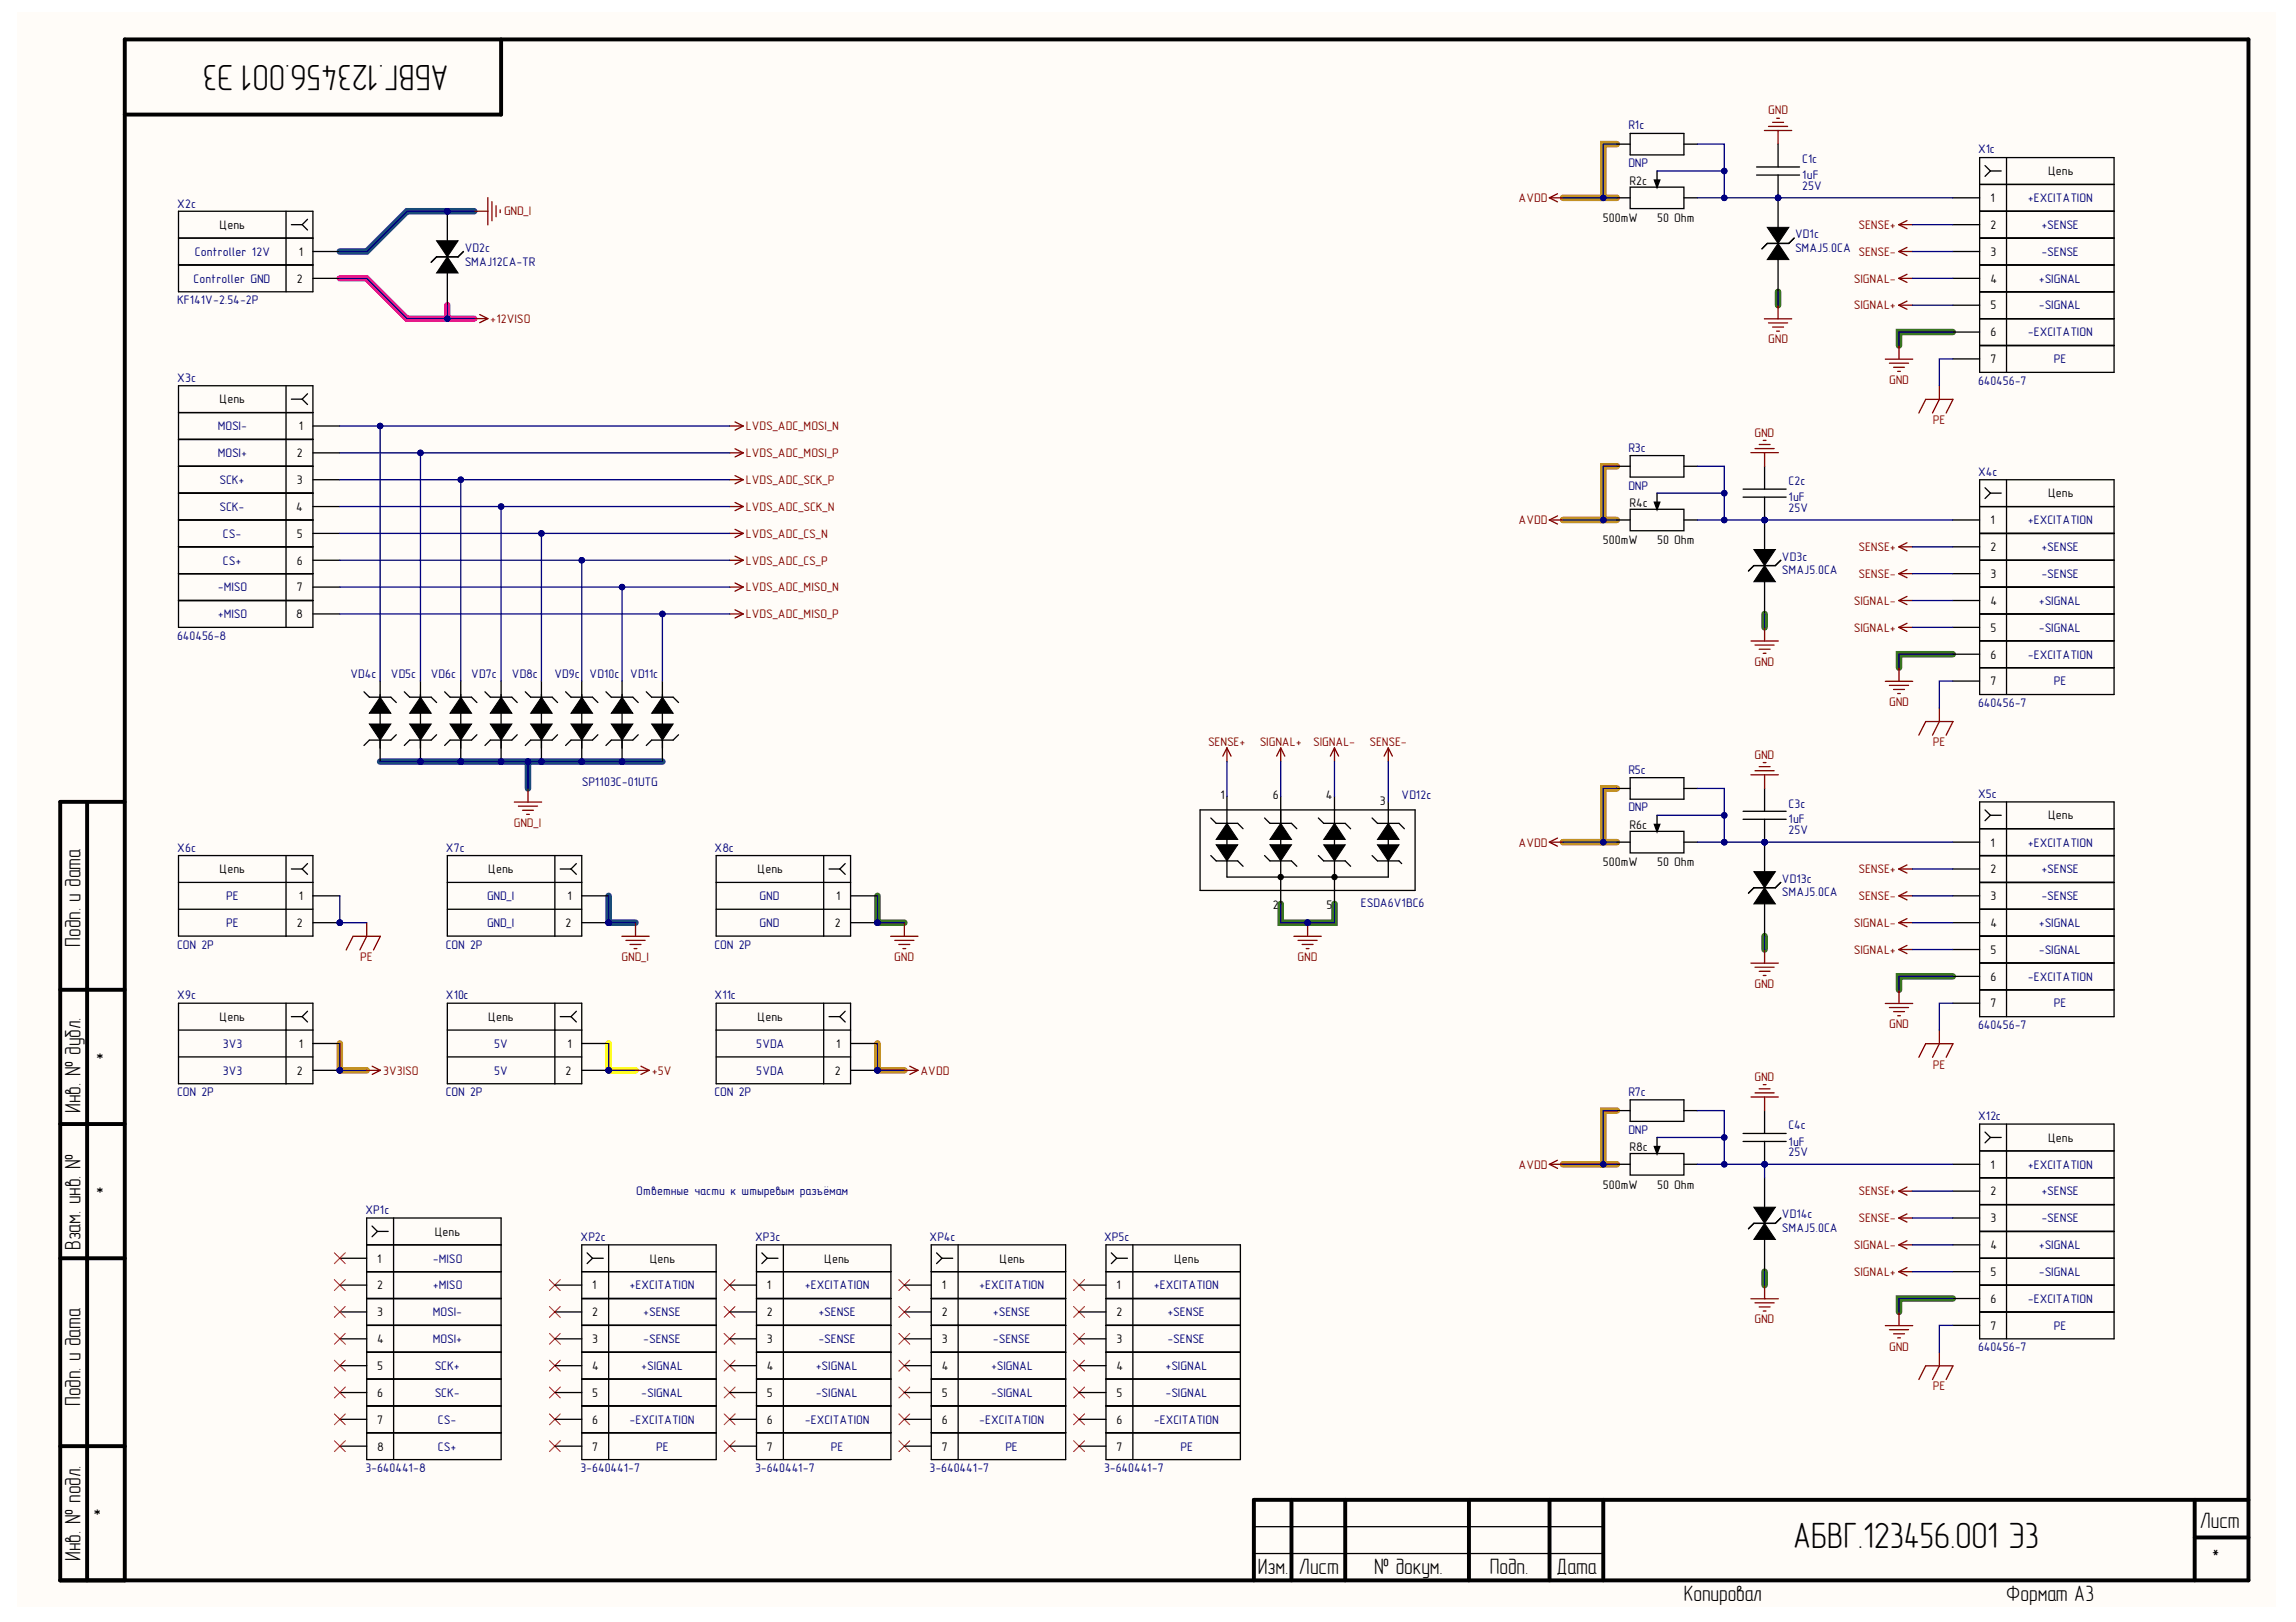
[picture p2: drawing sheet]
<svg xmlns="http://www.w3.org/2000/svg" width="297mm" height="210mm" viewBox="0 0 297 210" stroke-linecap="round" stroke-linejoin="round" font-family="sans-serif">
<defs><g id="words">
<g font-size="4.7">
<text x="58" y="8.5" transform="rotate(-180 58 8.5)">АБВГ.123456.001 Э3</text>
<text x="232" y="200.4">АБВГ.123456.001 Э3</text>
</g>
<g font-size="2.9">
<text x="10.4" y="122.5" transform="rotate(-90 10.4 122.5)">Подп. и дата</text>
<text x="14.5" y="137.3" transform="rotate(-90 14.5 137.3)">*</text>
<text x="10.4" y="144" transform="rotate(-90 10.4 144)">Инв. № дубл.</text>
<text x="14.5" y="154.6" transform="rotate(-90 14.5 154.6)">*</text>
<text x="10.4" y="161.8" transform="rotate(-90 10.4 161.8)">Взам. инв. №</text>
<text x="10.4" y="182" transform="rotate(-90 10.4 182)">Подп. и дата</text>
<text x="14.2" y="196.3" transform="rotate(-90 14.2 196.3)">*</text>
<text x="284.6" y="197.8">Лист</text>
<text x="10.4" y="202" transform="rotate(-90 10.4 202)">Инв. № подл.</text>
<text x="162.7" y="203.7">Изм.</text>
<text x="168" y="203.7">Лист</text>
<text x="177.8" y="203.7">№ докум.</text>
<text x="192.7" y="203.7">Подп.</text>
<text x="201.4" y="203.7">Дата</text>
<text x="286" y="202.6">*</text>
<text x="217.9" y="207.1">Копировал</text>
<text x="259.5" y="207.1">Формат А3</text>
</g>
<g font-size="1.6" fill="#000080">
<text x="210.7" y="16.7">R1c</text>
<text x="210.7" y="21.6">DNP</text>
<text x="233.2" y="23.1">1uF</text>
<text x="233.2" y="21.1">C1c</text>
<text x="255.9" y="19.9">X1c</text>
<text x="22.9" y="26.9">X2c</text>
<text x="233.2" y="24.6">25V</text>
<text x="262.3" y="26.2">+EXCITATION</text>
<text x="264.1" y="29.7">+SENSE</text>
<text x="25.2" y="33.1">Controller 12V</text>
<text x="60.1" y="32.6">VD2c</text>
<text x="60.1" y="34.4">SMAJ12CA-TR</text>
<text x="232.2" y="30.8">VD1c</text>
<text x="232.2" y="32.6">SMAJ5.0CA</text>
<text x="264.1" y="33.1">-SENSE</text>
<text x="22.9" y="39.4">KF141V-2.54-2P</text>
<text x="25" y="36.6">Controller GND</text>
<text x="263.8" y="40">-SIGNAL</text>
<text x="263.8" y="36.6">+SIGNAL</text>
<text x="262.3" y="43.5">-EXCITATION</text>
<text x="265.7" y="47">PE</text>
<text x="22.9" y="49.4">X3c</text>
<text x="255.9" y="49.8">640456-7</text>
<text x="28.2" y="55.7">MOSI-</text>
<text x="28.2" y="59.1">MOSI+</text>
<text x="210.7" y="58.5">R3c</text>
<text x="28.4" y="62.6">SCK+</text>
<text x="210.7" y="63.4">DNP</text>
<text x="231.4" y="64.9">1uF</text>
<text x="231.4" y="62.8">C2c</text>
<text x="255.9" y="61.6">X4c</text>
<text x="28.4" y="66.1">SCK-</text>
<text x="28.8" y="69.6">CS-</text>
<text x="231.4" y="66.2">25V</text>
<text x="262.3" y="67.8">+EXCITATION</text>
<text x="264.1" y="71.3">+SENSE</text>
<text x="28.2" y="76.5">-MISO</text>
<text x="28.8" y="73.1">CS+</text>
<text x="230.5" y="72.6">VD3c</text>
<text x="230.5" y="74.3">SMAJ5.0CA</text>
<text x="264.1" y="74.8">-SENSE</text>
<text x="22.9" y="82.8">640456-8</text>
<text x="28.2" y="80">+MISO</text>
<text x="263.8" y="81.8">-SIGNAL</text>
<text x="263.8" y="78.2">+SIGNAL</text>
<text x="45.3" y="87.8">VD4c</text>
<text x="50.6" y="87.8">VD5c</text>
<text x="55.7" y="87.8">VD6c</text>
<text x="61" y="87.8">VD7c</text>
<text x="66.2" y="87.8">VD8c</text>
<text x="71.7" y="87.8">VD9c</text>
<text x="76.3" y="87.8">VD10c</text>
<text x="81.5" y="87.8">VD11c</text>
<text x="262.3" y="85.2">-EXCITATION</text>
<text x="265.7" y="88.7">PE</text>
<text x="255.9" y="91.5">640456-7</text>
<text x="75.3" y="101.7">SP1103C-01UTG</text>
<text x="210.7" y="100.1">R5c</text>
<text x="181.3" y="103.4">VD12c</text>
<text x="210.7" y="105">DNP</text>
<text x="231.4" y="106.5">1uF</text>
<text x="231.4" y="108">25V</text>
<text x="231.4" y="104.5">C3c</text>
<text x="255.9" y="103.2">X5c</text>
<text x="22.9" y="110.2">X6c</text>
<text x="57.7" y="110.2">X7c</text>
<text x="92.4" y="110.2">X8c</text>
<text x="262.3" y="109.6">+EXCITATION</text>
<text x="264.1" y="113">+SENSE</text>
<text x="29.3" y="116.5">PE</text>
<text x="29.3" y="120">PE</text>
<text x="63" y="116.5">GND_I</text>
<text x="63" y="120">GND_I</text>
<text x="98.3" y="116.5">GND</text>
<text x="98.3" y="120">GND</text>
<text x="176.1" y="117.3">ESDA6V1BC6</text>
<text x="230.5" y="114.2">VD13c</text>
<text x="230.5" y="116">SMAJ5.0CA</text>
<text x="263.8" y="120">+SIGNAL</text>
<text x="264.1" y="116.5">-SENSE</text>
<text x="22.9" y="122.8">CON 2P</text>
<text x="57.7" y="122.8">CON 2P</text>
<text x="92.4" y="122.8">CON 2P</text>
<text x="263.8" y="123.4">-SIGNAL</text>
<text x="22.9" y="129.3">X9c</text>
<text x="57.7" y="129.3">X10c</text>
<text x="92.4" y="129.3">X11c</text>
<text x="262.3" y="126.9">-EXCITATION</text>
<text x="265.7" y="130.4">PE</text>
<text x="28.8" y="135.6">3V3</text>
<text x="63.9" y="135.6">5V</text>
<text x="97.8" y="135.6">5VDA</text>
<text x="255.9" y="133.1">640456-7</text>
<text x="22.9" y="141.8">CON 2P</text>
<text x="28.8" y="139.1">3V3</text>
<text x="57.7" y="141.8">CON 2P</text>
<text x="63.9" y="139.1">5V</text>
<text x="92.4" y="141.8">CON 2P</text>
<text x="97.8" y="139.1">5VDA</text>
<text x="210.7" y="141.8">R7c</text>
<text x="210.7" y="146.7">DNP</text>
<text x="231.4" y="148.3">1uF</text>
<text x="231.4" y="149.6">25V</text>
<text x="231.4" y="146.2">C4c</text>
<text x="255.9" y="145">X12c</text>
<text x="82.3" y="154.7">Ответные части к штыревым разъёмам</text>
<text x="262.3" y="151.2">+EXCITATION</text>
<text x="264.1" y="154.7">+SENSE</text>
<text x="47.3" y="157.1">XP1c</text>
<text x="75.1" y="160.6">XP2c</text>
<text x="97.7" y="160.6">XP3c</text>
<text x="120.3" y="160.6">XP4c</text>
<text x="142.8" y="160.6">XP5c</text>
<text x="230.5" y="157.6">VD14c</text>
<text x="230.5" y="159.4">SMAJ5.0CA</text>
<text x="263.8" y="161.6">+SIGNAL</text>
<text x="264.1" y="158.1">-SENSE</text>
<text x="56" y="163.4">-MISO</text>
<text x="56" y="166.8">+MISO</text>
<text x="81.4" y="166.8">+EXCITATION</text>
<text x="104.1" y="166.8">+EXCITATION</text>
<text x="126.7" y="166.8">+EXCITATION</text>
<text x="149.3" y="166.8">+EXCITATION</text>
<text x="263.8" y="165.2">-SIGNAL</text>
<text x="56" y="170.3">MOSI-</text>
<text x="56" y="173.8">MOSI+</text>
<text x="83.2" y="173.8">-SENSE</text>
<text x="83.2" y="170.3">+SENSE</text>
<text x="105.9" y="173.8">-SENSE</text>
<text x="105.9" y="170.3">+SENSE</text>
<text x="128.5" y="173.8">-SENSE</text>
<text x="128.5" y="170.3">+SENSE</text>
<text x="151" y="173.8">-SENSE</text>
<text x="151" y="170.3">+SENSE</text>
<text x="262.3" y="168.6">-EXCITATION</text>
<text x="265.7" y="172.1">PE</text>
<text x="56.2" y="177.3">SCK+</text>
<text x="83" y="177.3">+SIGNAL</text>
<text x="105.5" y="177.3">+SIGNAL</text>
<text x="128.2" y="177.3">+SIGNAL</text>
<text x="150.8" y="177.3">+SIGNAL</text>
<text x="255.9" y="174.9">640456-7</text>
<text x="56.2" y="180.8">SCK-</text>
<text x="56.7" y="184.3">CS-</text>
<text x="81.4" y="184.3">-EXCITATION</text>
<text x="83" y="180.8">-SIGNAL</text>
<text x="104.1" y="184.3">-EXCITATION</text>
<text x="105.5" y="180.8">-SIGNAL</text>
<text x="126.7" y="184.3">-EXCITATION</text>
<text x="128.2" y="180.8">-SIGNAL</text>
<text x="149.3" y="184.3">-EXCITATION</text>
<text x="150.8" y="180.8">-SIGNAL</text>
<text x="47.3" y="190.5">3-640441-8</text>
<text x="56.7" y="187.7">CS+</text>
<text x="75.1" y="190.5">3-640441-7</text>
<text x="84.9" y="187.7">PE</text>
<text x="97.7" y="190.5">3-640441-7</text>
<text x="107.5" y="187.7">PE</text>
<text x="120.3" y="190.5">3-640441-7</text>
<text x="130.1" y="187.7">PE</text>
<text x="142.8" y="190.5">3-640441-7</text>
<text x="152.7" y="187.7">PE</text>
</g>
<g font-size="1.6" fill="#800000">
<text x="228.8" y="14.8">GND</text>
<text x="65.2" y="27.9">GND_I</text>
<text x="196.5" y="26.2">AVDD</text>
<text x="240.4" y="29.7">SENSE+</text>
<text x="240.4" y="33.1">SENSE-</text>
<text x="63.4" y="41.8">+12VISO</text>
<text x="239.8" y="40">SIGNAL+</text>
<text x="239.8" y="36.6">SIGNAL-</text>
<text x="228.8" y="44.4">GND</text>
<text x="244.4" y="49.7">GND</text>
<text x="96.5" y="55.7">LVDS_ADC_MOSI_N</text>
<text x="96.5" y="59.1">LVDS_ADC_MOSI_P</text>
<text x="227" y="56.5">GND</text>
<text x="250.1" y="54.9">PE</text>
<text x="96.5" y="62.6">LVDS_ADC_SCK_P</text>
<text x="96.5" y="66.1">LVDS_ADC_SCK_N</text>
<text x="96.5" y="69.6">LVDS_ADC_CS_N</text>
<text x="196.5" y="67.8">AVDD</text>
<text x="240.4" y="71.3">SENSE+</text>
<text x="96.5" y="76.5">LVDS_ADC_MISO_N</text>
<text x="96.5" y="73.1">LVDS_ADC_CS_P</text>
<text x="240.4" y="74.8">SENSE-</text>
<text x="96.5" y="80">LVDS_ADC_MISO_P</text>
<text x="239.8" y="81.8">SIGNAL+</text>
<text x="239.8" y="78.2">SIGNAL-</text>
<text x="227" y="86.2">GND</text>
<text x="244.4" y="91.4">GND</text>
<text x="156.3" y="96.5">SENSE+</text>
<text x="163" y="96.5">SIGNAL+</text>
<text x="169.9" y="96.5">SIGNAL-</text>
<text x="177.2" y="96.5">SENSE-</text>
<text x="227" y="98.2">GND</text>
<text x="250.1" y="96.6">PE</text>
<text x="66.5" y="107">GND_I</text>
<text x="196.5" y="109.6">AVDD</text>
<text x="240.4" y="113">SENSE+</text>
<text x="239.8" y="120">SIGNAL-</text>
<text x="240.4" y="116.5">SENSE-</text>
<text x="46.6" y="124.4">PE</text>
<text x="80.4" y="124.4">GND_I</text>
<text x="115.7" y="124.4">GND</text>
<text x="167.9" y="124.4">GND</text>
<text x="239.8" y="123.4">SIGNAL+</text>
<text x="227" y="127.8">GND</text>
<text x="244.4" y="133.1">GND</text>
<text x="49.6" y="139.1">3V3ISO</text>
<text x="84.3" y="139.1">+5V</text>
<text x="119.1" y="139.1">AVDD</text>
<text x="227" y="139.9">GND</text>
<text x="250.1" y="138.3">PE</text>
<text x="196.5" y="151.2">AVDD</text>
<text x="240.4" y="154.7">SENSE+</text>
<text x="239.8" y="161.6">SIGNAL-</text>
<text x="240.4" y="158.1">SENSE-</text>
<text x="239.8" y="165.2">SIGNAL+</text>
<text x="227" y="171.2">GND</text>
<text x="244.4" y="174.8">GND</text>
<text x="250.1" y="179.9">PE</text>
</g>
<g font-size="1.6">
<text x="210.8" y="23.9">R2c</text>
<text x="265" y="22.6">Цепь</text>
<text x="28.4" y="29.7">Цепь</text>
<text x="207.4" y="28.7">500mW</text>
<text x="214.4" y="28.7">50 Ohm</text>
<text x="257.5" y="26.2">1</text>
<text x="257.5" y="29.7">2</text>
<text x="38.6" y="33.1">1</text>
<text x="257.5" y="33.1">3</text>
<text x="38.4" y="36.6">2</text>
<text x="257.5" y="36.6">4</text>
<text x="257.5" y="40">5</text>
<text x="257.5" y="43.5">6</text>
<text x="257.5" y="47">7</text>
<text x="28.4" y="52.2">Цепь</text>
<text x="38.4" y="59.1">2</text>
<text x="38.6" y="55.7">1</text>
<text x="38.4" y="62.6">3</text>
<text x="210.8" y="65.6">R4c</text>
<text x="265" y="64.4">Цепь</text>
<text x="38.3" y="66.1">4</text>
<text x="38.4" y="69.6">5</text>
<text x="207.4" y="70.5">500mW</text>
<text x="214.4" y="70.5">50 Ohm</text>
<text x="257.5" y="67.8">1</text>
<text x="257.5" y="71.3">2</text>
<text x="38.4" y="73.1">6</text>
<text x="38.4" y="76.5">7</text>
<text x="257.5" y="74.8">3</text>
<text x="38.3" y="80">8</text>
<text x="257.5" y="78.2">4</text>
<text x="257.5" y="81.8">5</text>
<text x="257.5" y="85.2">6</text>
<text x="257.5" y="88.7">7</text>
<text x="157.9" y="103.4">1</text>
<text x="164.7" y="103.4">6</text>
<text x="171.5" y="103.4">4</text>
<text x="178.5" y="104.2">3</text>
<text x="210.8" y="107.3">R6c</text>
<text x="265" y="106">Цепь</text>
<text x="28.4" y="113">Цепь</text>
<text x="63.2" y="113">Цепь</text>
<text x="98" y="113">Цепь</text>
<text x="207.4" y="112.1">500mW</text>
<text x="214.4" y="112.1">50 Ohm</text>
<text x="257.5" y="109.6">1</text>
<text x="257.5" y="113">2</text>
<text x="38.4" y="120">2</text>
<text x="38.6" y="116.5">1</text>
<text x="73.2" y="120">2</text>
<text x="73.4" y="116.5">1</text>
<text x="108" y="120">2</text>
<text x="108.2" y="116.5">1</text>
<text x="164.7" y="117.7">2</text>
<text x="171.6" y="117.7">5</text>
<text x="257.5" y="116.5">3</text>
<text x="257.5" y="120">4</text>
<text x="257.5" y="123.4">5</text>
<text x="257.5" y="126.9">6</text>
<text x="257.5" y="130.4">7</text>
<text x="28.4" y="132.1">Цепь</text>
<text x="38.6" y="135.6">1</text>
<text x="63.2" y="132.1">Цепь</text>
<text x="73.4" y="135.6">1</text>
<text x="98" y="132.1">Цепь</text>
<text x="108.2" y="135.6">1</text>
<text x="38.4" y="139.1">2</text>
<text x="73.2" y="139.1">2</text>
<text x="108" y="139.1">2</text>
<text x="210.8" y="148.9">R8c</text>
<text x="265" y="147.8">Цепь</text>
<text x="207.4" y="153.8">500mW</text>
<text x="214.4" y="153.8">50 Ohm</text>
<text x="257.5" y="151.2">1</text>
<text x="257.5" y="154.7">2</text>
<text x="56.2" y="159.9">Цепь</text>
<text x="257.5" y="158.1">3</text>
<text x="257.5" y="161.6">4</text>
<text x="48.8" y="163.4">1</text>
<text x="48.8" y="166.8">2</text>
<text x="76.6" y="166.8">1</text>
<text x="84.1" y="163.4">Цепь</text>
<text x="99.2" y="166.8">1</text>
<text x="106.6" y="163.4">Цепь</text>
<text x="121.9" y="166.8">1</text>
<text x="129.3" y="163.4">Цепь</text>
<text x="144.4" y="166.8">1</text>
<text x="151.9" y="163.4">Цепь</text>
<text x="257.5" y="165.2">5</text>
<text x="48.8" y="170.3">3</text>
<text x="48.8" y="173.8">4</text>
<text x="76.6" y="170.3">2</text>
<text x="76.6" y="173.8">3</text>
<text x="99.2" y="170.3">2</text>
<text x="99.2" y="173.8">3</text>
<text x="121.9" y="170.3">2</text>
<text x="121.9" y="173.8">3</text>
<text x="144.4" y="170.3">2</text>
<text x="144.4" y="173.8">3</text>
<text x="257.5" y="168.6">6</text>
<text x="257.5" y="172.1">7</text>
<text x="48.8" y="177.3">5</text>
<text x="76.6" y="177.3">4</text>
<text x="99.2" y="177.3">4</text>
<text x="121.9" y="177.3">4</text>
<text x="144.4" y="177.3">4</text>
<text x="48.8" y="180.8">6</text>
<text x="48.8" y="184.3">7</text>
<text x="76.6" y="180.8">5</text>
<text x="76.6" y="184.3">6</text>
<text x="99.2" y="180.8">5</text>
<text x="99.2" y="184.3">6</text>
<text x="121.9" y="180.8">5</text>
<text x="121.9" y="184.3">6</text>
<text x="144.4" y="180.8">5</text>
<text x="144.4" y="184.3">6</text>
<text x="48.8" y="187.7">8</text>
<text x="76.6" y="187.7">7</text>
<text x="99.2" y="187.7">7</text>
<text x="121.9" y="187.7">7</text>
<text x="144.4" y="187.7">7</text>
</g>
</g></defs>
<g fill="#fffcf8">
<path d="M2.2 1.6h292.2v206.4h-292.2z" fill-rule="evenodd"/>
<path d="M2.2 1.6h292.2v206.4h-292.2z" fill-rule="evenodd"/>
</g>
<path d="M230 37.8v1.7M252.6 43h-6.9v1.7M228.3 79.5v1.7M252.6 84.7h-6.9v1.7M113.5 115.9v3.5h3.5M165.7 117v2.4h3.5M172.7 117v2.4h-3.5M228.3 121.1v1.8M252.6 126.4h-6.9v1.7M228.3 164.6v1.7M252.6 168h-6.9v1.8" fill="none" stroke="#38761d" stroke-width=".84"/>
<path d="M209.2 18.7h-1.8v6.9h1.8M202.2 25.6h5.2M202.2 67.3h5.2M209.2 60.3h-1.8v7h1.8M202.2 109h5.2M209.2 102h-1.8v7h1.8M113.5 135v3.5h3.5M202.2 150.7h5.2M209.2 143.7h-1.8v7h1.8" fill="none" stroke="#bf9000" stroke-width=".84"/>
<path d="M61.4 27.3h-8.7l-5.3 5.2h-3.4M49.2 98.6h36.5M68.3 98.6v3.4M78.7 115.9v3.5h3.5" fill="none" stroke="#0b5394" stroke-width=".84"/>
<path d="M44 36h3.4l5.3 5.2h8.7M57.9 39.5v1.7" fill="none" stroke="#f0f" stroke-width=".84"/>
<path d="M78.7 135v3.5h3.5" fill="none" stroke="#ff0" stroke-width=".84"/>
<path d="M44 135v3.5h3.4" fill="none" stroke="#f90" stroke-width=".84"/>
<g fill="none" stroke="#000" stroke-width=".51">
<path d="M64.8 5.1v9.7h-48.7M7.8 103.8v100.7h283.1v-199.4h-274.8v199.4M7.8 103.8h8.3M11.3 103.8v100.7M7.8 128.1h8.3M7.8 145.5h8.3M7.8 162.8h8.3M7.8 187.1h8.3M167.1 194.1v10.4M174 194.1v10.4M190 194.1v10.4M200.5 194.1v10.4"/>
<path d="M207.4 194.1v10.4M283.9 194.1v10.4M283.9 199h7M290.9 194.1h-128.7v10.4"/>
</g>
<g fill="none" stroke="#000" stroke-width=".17">
<path d="M209.2 18.7h1.7M210.9 17.3h7v2.7h-7zM217.9 18.7h1.7M209.2 25.6h1.7M210.9 24.2h7v2.8h-7zM214 23.3h.7l-.3 1zM214.4 22.1v2.1M217.9 25.6h1.7M210.9 59h7v2.7h-7zM209.2 67.3h1.7M209.2 60.3h1.7M210.9 65.9h7v2.8h-7z"/>
<path d="M214 65h.7l-.3 1zM214.4 63.8v2.1M217.9 67.3h1.7M217.9 60.3h1.7M83.6 89.5l.7 .7h2.8l.7 .7M85.7 88.1v10.5M87.8 95.1l-.7 .7h-2.8l-.7 .7M209.2 109h1.7M209.2 102h1.7M210.9 107.6h7v2.8h-7zM210.9 100.6h7v2.8h-7zM214 106.7h.7l-.3 1z"/>
<path d="M214.4 105.5v2.1M217.9 109h1.7M217.9 102h1.7M209.2 150.7h1.7M209.2 143.7h1.7M210.9 149.3h7v2.8h-7zM210.9 142.3h7v2.8h-7zM214 148.4h.7l-.3 .9zM214.4 147.2v2.1M217.9 150.7h1.7M217.9 143.7h1.7M162.2 197.6h45.2"/>
<path d="M162.2 201h45.2"/>
</g>
<g fill="none" stroke="#800000" stroke-width=".17">
<path d="M245.7 29.1l1 .5M245.7 29.1h1.7M245.7 32.5l1 .6M245.7 32.5h1.7M246.7 28.5l-1 .6M246.7 32l-1 .5M243.9 46.5h3.6M244.4 47h2.5M245 47.5h1.4M245.5 48.1h.4M245.7 44.7v1.8M245.7 70.8l1 .5"/>
<path d="M245.7 70.8h1.7M245.7 74.2l1 .6M245.7 74.2h1.7M246.7 70.2l-1 .6M246.7 73.7l-1 .5M243.9 88.2h3.6M244.4 88.7h2.5M245 89.2h1.4M245.5 89.8h.4M245.7 86.4v1.8M245.7 112.5l1 .5M245.7 112.5h1.7"/>
<path d="M245.7 115.9l1 .6M245.7 115.9h1.7M246.7 111.9l-1 .6M246.7 115.4l-1 .5M243.9 129.9h3.6M244.4 130.4h2.5M245 130.9h1.4M245.5 131.4h.4M245.7 128.1v1.8M245.7 154.1l1 .6M245.7 154.1h1.7M245.7 157.6l1 .5"/>
<path d="M245.7 157.6h1.7M246.7 153.6l-1 .5M246.7 157.1l-1 .5M243.9 171.5h3.6M244.4 172.1h2.5M245 172.6h1.4M245.5 173.1h.4M245.7 169.8v1.7"/>
</g>
<path d="M214 23.3h.7l-.3 1zM214 65h.7l-.3 1zM85.7 90.2l1.4 2.1h-2.8zM84.3 93.7h2.8l-1.4 2.1zM214 106.7h.7l-.3 1zM214 148.4h.7l-.3 .9z" fill="#000"/>
<g fill="none" stroke="#f00" stroke-width=".13">
<path d="M71.1 165.6l1.4 1.4M71.1 169.1l1.4 1.4M71.1 172.6l1.4 1.4M71.1 176l1.4 1.4M71.1 179.5l1.4 1.4M72.5 165.6l-1.4 1.4M72.5 169.1l-1.4 1.4M72.5 172.6l-1.4 1.4M72.5 176l-1.4 1.4M72.5 179.5l-1.4 1.4M93.7 165.6l1.4 1.4M93.7 169.1l1.4 1.4"/>
<path d="M93.7 172.6l1.4 1.4M93.7 176l1.4 1.4M93.7 179.5l1.4 1.4M95.1 165.6l-1.4 1.4M95.1 169.1l-1.4 1.4M95.1 172.6l-1.4 1.4M95.1 176l-1.4 1.4M95.1 179.5l-1.4 1.4M116.3 165.6l1.4 1.4M116.3 169.1l1.4 1.4M116.3 172.6l1.4 1.4M116.3 176l1.4 1.4"/>
<path d="M116.3 179.5l1.4 1.4M117.7 165.6l-1.4 1.4M117.7 169.1l-1.4 1.4M117.7 172.6l-1.4 1.4M117.7 176l-1.4 1.4M117.7 179.5l-1.4 1.4M138.9 165.6l1.4 1.4M138.9 169.1l1.4 1.4M138.9 172.6l1.4 1.4M138.9 176l1.4 1.4M138.9 179.5l1.4 1.4M140.3 165.6l-1.4 1.4"/>
<path d="M140.3 169.1l-1.4 1.4M140.3 172.6l-1.4 1.4M140.3 176l-1.4 1.4M140.3 179.5l-1.4 1.4M71.1 183l1.4 1.4M72.5 183l-1.4 1.4M93.7 183l1.4 1.4M95.1 183l-1.4 1.4M116.3 183l1.4 1.4M117.7 183l-1.4 1.4M138.9 183l1.4 1.4M140.3 183l-1.4 1.4"/>
</g>
<path d="M84.3 93.7h2.8l-1.4 2.1zM85.7 90.2l1.4 2.1h-2.8z" fill="none" stroke="#000" stroke-width=".13"/>
<circle cx="80.5" cy="98.6" r=".35" fill="#000080"/>
<circle cx="80.5" cy="98.6" r=".35" fill="none" stroke="#000080" stroke-width=".13"/>
<path d="M80.5 95.1v3.5" fill="none" stroke="#000" stroke-width=".17"/>
<circle cx="80.5" cy="98.6" r=".35" fill="#000080"/>
<circle cx="80.5" cy="98.6" r=".35" fill="none" stroke="#000080" stroke-width=".13"/>
<path d="M78.4 89.5l.7 .7h2.8l.7 .7M80.5 88.1v8.7M82.6 95.1l-.7 .7h-2.8l-.7 .7" fill="none" stroke="#000" stroke-width=".17"/>
<path d="M80.5 90.2l1.4 2.1h-2.8zM79.1 93.7h2.8l-1.4 2.1z" fill="#000"/>
<path d="M79.1 93.7h2.8l-1.4 2.1zM80.5 90.2l1.4 2.1h-2.8z" fill="none" stroke="#000" stroke-width=".13"/>
<circle cx="75.3" cy="98.6" r=".35" fill="#000080"/>
<circle cx="75.3" cy="98.6" r=".35" fill="none" stroke="#000080" stroke-width=".13"/>
<path d="M75.3 95.1v3.5" fill="none" stroke="#000" stroke-width=".17"/>
<circle cx="75.3" cy="98.6" r=".35" fill="#000080"/>
<circle cx="75.3" cy="98.6" r=".35" fill="none" stroke="#000080" stroke-width=".13"/>
<path d="M73.2 89.5l.7 .7h2.8l.7 .7M75.3 88.1v8.7M77.4 95.1l-.7 .7h-2.8l-.7 .7" fill="none" stroke="#000" stroke-width=".17"/>
<path d="M75.3 90.2l1.4 2.1h-2.8zM73.9 93.7h2.8l-1.4 2.1z" fill="#000"/>
<path d="M73.9 93.7h2.8l-1.4 2.1zM75.3 90.2l1.4 2.1h-2.8z" fill="none" stroke="#000" stroke-width=".13"/>
<circle cx="70" cy="98.6" r=".35" fill="#000080"/>
<circle cx="70" cy="98.6" r=".35" fill="none" stroke="#000080" stroke-width=".13"/>
<path d="M70 95.1v3.5" fill="none" stroke="#000" stroke-width=".17"/>
<circle cx="70" cy="98.6" r=".35" fill="#000080"/>
<circle cx="70" cy="98.6" r=".35" fill="none" stroke="#000080" stroke-width=".13"/>
<path d="M68 89.5l.7 .7h2.7l.7 .7M70 88.1v8.7M72.1 95.1l-.7 .7h-2.7l-.7 .7" fill="none" stroke="#000" stroke-width=".17"/>
<path d="M70 90.2l1.4 2.1h-2.7zM68.7 93.7h2.7l-1.4 2.1z" fill="#000"/>
<path d="M68.7 93.7h2.7l-1.4 2.1zM70 90.2l1.4 2.1h-2.7z" fill="none" stroke="#000" stroke-width=".13"/>
<circle cx="64.8" cy="98.6" r=".35" fill="#000080"/>
<circle cx="64.8" cy="98.6" r=".35" fill="none" stroke="#000080" stroke-width=".13"/>
<path d="M64.8 95.1v3.5" fill="none" stroke="#000" stroke-width=".17"/>
<circle cx="64.8" cy="98.6" r=".35" fill="#000080"/>
<circle cx="64.8" cy="98.6" r=".35" fill="none" stroke="#000080" stroke-width=".13"/>
<path d="M62.7 89.5l.7 .7h2.8l.7 .7M64.8 88.1v8.7M66.9 95.1l-.7 .7h-2.8l-.7 .7" fill="none" stroke="#000" stroke-width=".17"/>
<path d="M64.8 90.2l1.4 2.1h-2.8zM63.4 93.7h2.8l-1.4 2.1z" fill="#000"/>
<path d="M63.4 93.7h2.8l-1.4 2.1zM64.8 90.2l1.4 2.1h-2.8z" fill="none" stroke="#000" stroke-width=".13"/>
<circle cx="59.6" cy="98.6" r=".35" fill="#000080"/>
<circle cx="59.6" cy="98.6" r=".35" fill="none" stroke="#000080" stroke-width=".13"/>
<path d="M59.6 95.1v3.5" fill="none" stroke="#000" stroke-width=".17"/>
<circle cx="59.6" cy="98.6" r=".35" fill="#000080"/>
<circle cx="59.6" cy="98.6" r=".35" fill="none" stroke="#000080" stroke-width=".13"/>
<path d="M57.5 89.5l.7 .7h2.8l.7 .7M59.6 88.1v8.7M61.7 95.1l-.7 .7h-2.8l-.7 .7" fill="none" stroke="#000" stroke-width=".17"/>
<path d="M59.6 90.2l1.4 2.1h-2.8zM58.2 93.7h2.8l-1.4 2.1z" fill="#000"/>
<path d="M58.2 93.7h2.8l-1.4 2.1zM59.6 90.2l1.4 2.1h-2.8z" fill="none" stroke="#000" stroke-width=".13"/>
<circle cx="54.4" cy="98.6" r=".35" fill="#000080"/>
<circle cx="54.4" cy="98.6" r=".35" fill="none" stroke="#000080" stroke-width=".13"/>
<path d="M54.4 95.1v3.5" fill="none" stroke="#000" stroke-width=".17"/>
<circle cx="54.4" cy="98.6" r=".35" fill="#000080"/>
<circle cx="54.4" cy="98.6" r=".35" fill="none" stroke="#000080" stroke-width=".13"/>
<g fill="none" stroke="#000" stroke-width=".17">
<path d="M47.1 89.5l.7 .7h2.8l.7 .7M49.2 88.1v10.5M51.3 95.1l-.7 .7h-2.8l-.7 .7M52.3 89.5l.7 .7h2.8l.7 .7M54.4 88.1v8.7M56.5 95.1l-.7 .7h-2.8l-.7 .7M155.3 104.8h27.8v10.4h-27.8zM156.6 105.9l.7 .6h2.8l.7 .7M156.6 110.7l.7 .7h2.8l.7 .7M158.7 103.1v10.4h20.9v-9.7M163.6 105.9l.7 .6h2.8l.7 .7M163.6 110.7l.7 .7h2.8l.7 .7"/>
<path d="M165.7 103.1v13.9M170.6 105.9l.6 .6 2.8 .1 .7 .6M170.6 110.7l.6 .7h2.8l.7 .7M172.6 103.1v13.9M177.5 105.9l.7 .7h2.8l.7 .6M177.5 110.7l.7 .7h2.8l.3 .4"/>
</g>
<path d="M49.2 90.2l1.4 2.1h-2.8zM47.8 93.7h2.8l-1.4 2.1zM54.4 90.2l1.4 2.1h-2.8zM53 93.7h2.8l-1.4 2.1zM157.3 109.3h2.8l-1.4 2.1zM158.7 106.5l1.4 2.1h-2.8zM164.3 109.3h2.8l-1.4 2.1zM165.7 106.5l1.4 2.1h-2.8zM171.3 109.3h2.7l-1.3 2.1zM172.7 106.6l1.3 2h-2.7zM178.2 109.3h2.8l-1.4 2.1zM179.6 106.6l1.4 2h-2.8z" fill="#000"/>
<g fill="none" stroke="#000" stroke-width=".13">
<path d="M47.8 93.7h2.8l-1.4 2.1zM49.2 90.2l1.4 2.1h-2.8zM53 93.7h2.8l-1.4 2.1zM54.4 90.2l1.4 2.1h-2.8zM157.3 109.3h2.8l-1.4 2.1zM158.7 106.5l1.4 2.1h-2.8zM164.3 109.3h2.8l-1.4 2.1zM165.7 106.5l1.4 2.1h-2.8zM171.3 109.3h2.7l-1.3 2.1zM172.7 106.6l1.3 2h-2.7zM178.2 109.3h2.8l-1.4 2.1zM179.6 106.6l1.4 2h-2.8z"/>
<circle cx="165.7" cy="113.5" r=".35"/>
<circle cx="172.6" cy="113.5" r=".35"/>
</g>
<g fill="#000">
<circle cx="165.7" cy="113.5" r=".35"/>
<circle cx="172.6" cy="113.5" r=".35"/>
</g>
<path d="M165.7 96.8l-.5 1.1M165.7 96.8l.5 1.1M165.7 96.8v1.8M169.2 119.4v1.8M167.4 121.2h3.5M167.9 121.7h2.5M168.5 122.2h1.4M169 122.8h.3" fill="none" stroke="#800000" stroke-width=".17"/>
<circle cx="169.2" cy="119.4" r=".35" fill="#000080"/>
<circle cx="169.2" cy="119.4" r=".35" fill="none" stroke="#000080" stroke-width=".13"/>
<circle cx="230" cy="25.6" r=".35" fill="#000080"/>
<circle cx="230" cy="25.6" r=".35" fill="none" stroke="#000080" stroke-width=".13"/>
<path d="M230 25.6v4.2M230 33.6v4.2" fill="none" stroke="#000" stroke-width=".17"/>
<circle cx="230" cy="25.6" r=".35" fill="#000080"/>
<circle cx="230" cy="25.6" r=".35" fill="none" stroke="#000080" stroke-width=".13"/>
<path d="M228.6 29.4h2.8l-1.4 2.1zM230 31.5l1.4 2.1h-2.8z" fill="#000"/>
<path d="M228.6 29.4h2.8l-1.4 2.1zM230 31.5l1.4 2.1h-2.8z" fill="none" stroke="#000" stroke-width=".13"/>
<path d="M232.1 30.8l-.7 .7h-2.8l-.7 .7" fill="none" stroke="#000" stroke-width=".17"/>
<path d="M230 39.5v1.8M228.3 41.3h3.5M228.8 41.8h2.5M229.3 42.3h1.4M229.9 42.9h.3" fill="none" stroke="#800000" stroke-width=".17"/>
<circle cx="228.3" cy="67.3" r=".35" fill="#000080"/>
<circle cx="228.3" cy="67.3" r=".35" fill="none" stroke="#000080" stroke-width=".13"/>
<path d="M228.3 67.3v4.2M228.3 75.3v4.2" fill="none" stroke="#000" stroke-width=".17"/>
<circle cx="228.3" cy="67.3" r=".35" fill="#000080"/>
<circle cx="228.3" cy="67.3" r=".35" fill="none" stroke="#000080" stroke-width=".13"/>
<path d="M226.9 71.1h2.8l-1.4 2.1zM228.3 73.2l1.4 2.1h-2.8z" fill="#000"/>
<path d="M226.9 71.1h2.8l-1.4 2.1zM228.3 73.2l1.4 2.1h-2.8z" fill="none" stroke="#000" stroke-width=".13"/>
<path d="M230.4 72.5l-.7 .7h-2.8l-.7 .7" fill="none" stroke="#000" stroke-width=".17"/>
<path d="M226.5 83h3.6M227.1 83.5h2.4M227.6 84h1.4M228.1 84.5h.4M228.3 81.2v1.8" fill="none" stroke="#800000" stroke-width=".17"/>
<circle cx="228.3" cy="109" r=".35" fill="#000080"/>
<circle cx="228.3" cy="109" r=".35" fill="none" stroke="#000080" stroke-width=".13"/>
<path d="M228.3 109v4.2M228.3 117v4.1" fill="none" stroke="#000" stroke-width=".17"/>
<circle cx="228.3" cy="109" r=".35" fill="#000080"/>
<circle cx="228.3" cy="109" r=".35" fill="none" stroke="#000080" stroke-width=".13"/>
<path d="M226.9 112.8h2.8l-1.4 2.1zM228.3 114.9l1.4 2.1h-2.8zM226.9 156.2h2.8l-1.4 2.1zM228.3 158.3l1.4 2.1h-2.8z" fill="#000"/>
<path d="M226.9 112.8h2.8l-1.4 2.1zM228.3 114.9l1.4 2.1h-2.8zM226.9 156.2h2.8l-1.4 2.1zM228.3 158.3l1.4 2.1h-2.8z" fill="none" stroke="#000" stroke-width=".13"/>
<g fill="none" stroke="#000" stroke-width=".17">
<path d="M23.1 27.3h17.4v10.5h-17.4zM23.1 30.8h17.4M23.1 34.3h17.4M37 27.3v10.5M37.7 29.1h1.4M39.1 29.1l.7 .7M39.8 28.4l-.7 .7M40.5 32.5h3.5M40.5 36h3.5M230.4 114.2l-.7 .7h-2.8l-.7 .7M228.3 152.4v4.2M230.4 157.6l-.7 .7h-2.8l-.7 .7"/>
<path d="M228.3 160.4v4.2"/>
</g>
<path d="M226.5 124.6h3.6M227.1 125.2h2.4M227.6 125.7h1.4M228.1 126.2h.4M228.3 122.9v1.7M226.5 168.1h3.6M227.1 168.6h2.4M227.6 169.1h1.4M228.1 169.7h.4M228.3 166.3v1.8" fill="none" stroke="#800000" stroke-width=".17"/>
<circle cx="57.9" cy="27.3" r=".35" fill="#000080"/>
<circle cx="57.9" cy="27.3" r=".35" fill="none" stroke="#000080" stroke-width=".13"/>
<path d="M57.9 27.3v4.2M57.9 35.3v4.2" fill="none" stroke="#000" stroke-width=".17"/>
<circle cx="57.9" cy="27.3" r=".35" fill="#000080"/>
<circle cx="57.9" cy="27.3" r=".35" fill="none" stroke="#000080" stroke-width=".13"/>
<path d="M56.5 31.2h2.8l-1.4 2zM57.9 33.2l1.4 2.1h-2.8z" fill="#000"/>
<path d="M56.5 31.2h2.8l-1.4 2zM57.9 33.2l1.4 2.1h-2.8z" fill="none" stroke="#000" stroke-width=".13"/>
<g fill="none" stroke="#000" stroke-width=".17">
<path d="M60 32.5l-.7 .7h-2.8l-.7 .7M252.6 25.6h3.5M252.6 29.1h3.5M252.6 32.5h3.5M252.6 36h3.5M252.6 39.5h3.5M256.1 20.4h17.4v27.8h-17.4zM256.1 23.9h17.4M256.1 27.3h17.4M256.1 30.8h17.4M256.1 34.3h17.4M256.1 37.8h17.4"/>
<path d="M256.8 21.4l.7 .7M257.5 22.1l-.7 .7M257.5 22.1h1.4M259.6 20.4v27.8M23.1 49.9h17.4v31.3h-17.4zM23.1 53.4h17.4M23.1 56.9h17.4M37 49.9v31.3M37.7 51.7h1.4M39.1 51.7l.7 .6M39.8 51l-.7 .7M40.5 55.1h3.5"/>
<path d="M40.5 58.6h3.5M252.6 43h3.5M252.6 46.4h3.5M256.1 41.2h17.4M256.1 44.7h17.4M23.1 60.3h17.4M23.1 63.8h17.4M23.1 67.3h17.4M23.1 70.8h17.4M23.1 74.2h17.4M23.1 77.7h17.4M40.5 62.1h3.5"/>
<path d="M40.5 65.6h3.5M40.5 69h3.5M40.5 72.5h3.5M40.5 76h3.5M40.5 79.5h3.5M252.6 67.3h3.5M252.6 70.8h3.5M252.6 74.2h3.5M252.6 77.7h3.5M256.1 65.6h17.4M256.1 69h17.4M256.1 72.5h17.4"/>
<path d="M256.1 76h17.4M256.1 62.1h17.4v27.8h-17.4zM256.1 79.5h17.4M256.8 63.1l.7 .7M257.5 63.8h1.4M257.5 63.8l-.7 .7M259.6 62.1v27.8M252.6 81.2h3.5M252.6 84.7h3.5M252.6 88.1h3.5M256.1 82.9h17.4M256.1 86.4h17.4"/>
<path d="M252.6 109h3.5M252.6 112.5h3.5M252.6 115.9h3.5M252.6 119.4h3.5M256.1 103.8h17.4v27.8h-17.4zM256.1 107.2h17.4M256.1 110.7h17.4M256.1 114.2h17.4M256.1 117.7h17.4M256.8 104.8l.7 .7M257.5 105.5l-.7 .7M257.5 105.5h1.4"/>
<path d="M259.6 103.8v27.8M252.6 122.9h3.5M252.6 126.4h3.5M252.6 129.8h3.5M256.1 121.1h17.4M256.1 124.6h17.4M256.1 128.1h17.4M48.1 158.7l.7 .7M48.8 159.4l-.7 .6M48.8 159.4h1.4M50.9 157.6v31.3M252.6 157.6h3.5"/>
<path d="M252.6 150.7h3.5M252.6 154.1h3.5M256.1 159.4h17.4M256.1 145.5h17.4v27.8h-17.4zM256.1 148.9h17.4M256.1 152.4h17.4M256.1 155.9h17.4M256.8 146.5l.7 .7M257.5 147.2l-.7 .7M257.5 147.2h1.4M259.6 145.5v27.8M44 162.8h3.4"/>
<path d="M44 166.3h3.4M44 169.8h3.4M44 173.3h3.4M44 176.7h3.4M47.4 171.5h17.4v-13.9h-17.4v31.3h17.4v-17.4M47.4 161.1h17.4M47.4 164.6h17.4M47.4 168h17.4M47.4 175h17.4M47.4 178.5h17.4M71.8 166.3h3.5M71.8 169.8h3.5"/>
<path d="M71.8 173.3h3.5M71.8 176.7h3.5M75.3 161.1h17.4v27.8h-17.4zM75.3 164.6h17.4M75.3 168h17.4M75.3 171.5h17.4M75.3 175h17.4M75.3 178.5h17.4M76 162.1l.7 .7M76.7 162.8h1.3M76.7 162.8l-.7 .7M78.7 161.1v27.8"/>
<path d="M94.4 166.3h3.5M94.4 169.8h3.5M94.4 173.3h3.5M94.4 176.7h3.5M97.9 161.1h17.4v27.8h-17.4zM97.9 164.6h17.4M97.9 168h17.4M97.9 171.5h17.4M97.9 175h17.4M97.9 178.5h17.4M98.6 162.1l.7 .7M99.3 162.8h1.3"/>
<path d="M99.3 162.8l-.7 .7M101.3 161.1v27.8M117 166.3h3.5M117 169.8h3.5M117 173.3h3.5M117 176.7h3.5M120.5 161.1h17.4v27.8h-17.4zM120.5 164.6h17.4M120.5 168h17.4M120.5 171.5h17.4M120.5 175h17.4M120.5 178.5h17.4"/>
<path d="M121.2 162.1l.7 .7M121.9 162.8h1.4M121.9 162.8l-.7 .7M124 161.1v10.4M124 171.5v17.4M139.6 166.3h3.5M139.6 169.8h3.5M139.6 173.3h3.5M139.6 176.7h3.5M143.1 161.1h17.4v27.8h-17.4zM143.1 164.6h17.4M143.1 168h17.4"/>
<path d="M143.1 171.5h17.4M143.1 175h17.4M143.1 178.5h17.4M143.8 162.1l.7 .7M144.5 162.8h1.4M144.5 162.8l-.7 .7M146.6 161.1v27.8M252.6 161.1h3.5M252.6 164.6h3.5M252.6 168h3.5M252.6 171.5h3.5M256.1 162.8h17.4"/>
<path d="M256.1 166.3h17.4M256.1 169.8h17.4M44 180.2h3.4M44 183.7h3.4M44 187.1h3.4M47.4 181.9h17.4M47.4 185.4h17.4M71.8 180.2h3.5M71.8 183.7h3.5M71.8 187.1h3.5M75.3 181.9h17.4M75.3 185.4h17.4"/>
<path d="M94.4 180.2h3.5M94.4 183.7h3.5M94.4 187.1h3.5M97.9 181.9h17.4M97.9 185.4h17.4M117 180.2h3.5M117 183.7h3.5M117 187.1h3.5M120.5 181.9h17.4M120.5 185.4h17.4M139.6 180.2h3.5M139.6 183.7h3.5"/>
<path d="M139.6 187.1h3.5M143.1 181.9h17.4M143.1 185.4h17.4"/>
</g>
<g fill="none" stroke="#800000" stroke-width=".17">
<path d="M248.2 53.4l.9-1.7h3.6l-.9 1.7M250.9 49.9v1.8l-.9 1.7M248.2 95.1l.9-1.7h3.6l-.9 1.7M250.9 91.6v1.8l-.9 1.7M66.5 103.8h3.6M67.1 104.3h2.4M67.6 104.9h1.4M68.1 105.4h.4M68.3 102v1.8M248.2 136.8l.9-1.7h3.6l-.9 1.7M250.9 133.3v1.8l-.9 1.7M248.2 178.5l.9-1.7h3.6l-.9 1.7"/>
<path d="M250.9 175v1.8l-.9 1.7"/>
</g>
<g fill="none" stroke="#f00" stroke-width=".13">
<path d="M43.3 169.1l1.4 1.4M43.3 162.1l1.4 1.4M43.3 165.6l1.4 1.4M43.3 172.6l1.4 1.4M43.3 176l1.4 1.4M43.3 179.5l1.4 1.4M44.7 169.1l-1.4 1.4M44.7 162.1l-1.4 1.4M44.7 165.6l-1.4 1.4M44.7 172.6l-1.4 1.4M44.7 176l-1.4 1.4M44.7 179.5l-1.4 1.4"/>
<path d="M43.3 183l1.4 1.4M43.3 186.4l1.4 1.5M44.7 183l-1.4 1.4M44.7 186.4l-1.4 1.5M71.1 186.4l1.4 1.5M72.5 186.4l-1.4 1.5M93.7 186.4l1.4 1.5M95.1 186.4l-1.4 1.5M116.3 186.4l1.4 1.5M117.7 186.4l-1.4 1.5M138.9 186.4l1.4 1.5M140.3 186.4l-1.4 1.5"/>
</g>
<circle cx="44" cy="119.4" r=".35" fill="#000080"/>
<circle cx="44" cy="119.4" r=".35" fill="none" stroke="#000080" stroke-width=".13"/>
<path d="M40.5 115.9h3.5M40.5 119.4h3.5" fill="none" stroke="#000" stroke-width=".17"/>
<circle cx="44" cy="119.4" r=".35" fill="#000080"/>
<circle cx="44" cy="119.4" r=".35" fill="none" stroke="#000080" stroke-width=".13"/>
<path d="M23.1 110.7h17.4v10.4h-17.4zM23.1 114.2h17.4M23.1 117.7h17.4M37 110.7v10.4M37.7 112.5h1.4M39.1 112.5l.7 .6M39.8 111.8l-.7 .7" fill="none" stroke="#000" stroke-width=".17"/>
<g fill="none" stroke="#800000" stroke-width=".17">
<path d="M61.4 27.3h1.7M63.1 25.6v3.5M63.6 26.1v2.5M64.2 26.6v1.4M64.7 27.2v.3M200.4 25.6l1.1 .5M200.4 25.6h1.8M201.5 25.1l-1.1 .5M245.7 39.5l1 .5M245.7 39.5h1.7M245.7 36l1 .6M245.7 36h1.7"/>
<path d="M246.7 39l-1 .5M246.7 35.5l-1 .5M61.4 41.2h1.7M62.1 40.7l1 .5M63.1 41.2l-1 .6M94.4 55.1h1.8M94.4 58.6h1.8M95.1 54.6l1.1 .5M95.1 58.1l1.1 .5M96.2 55.1l-1.1 .6M96.2 58.6l-1.1 .5M94.4 76h1.8"/>
<path d="M94.4 79.5h1.8M94.4 65.6h1.8M94.4 62.1h1.8M94.4 69h1.8M94.4 72.5h1.8M95.1 75.4l1.1 .6M95.1 78.9l1.1 .6M95.1 65l1.1 .6M95.1 61.6l1.1 .5M95.1 68.5l1.1 .5M95.1 72l1.1 .5M96.2 76l-1.1 .5"/>
<path d="M96.2 79.5l-1.1 .5M96.2 65.6l-1.1 .5M96.2 62.1l-1.1 .5M96.2 69l-1.1 .6M96.2 72.5l-1.1 .5M200.4 67.3l1.1 .5M200.4 67.3h1.8M201.5 66.8l-1.1 .5M245.7 77.7l1 .5M245.7 77.7h1.7M246.7 77.2l-1 .5M158.7 96.8l-.5 1.1"/>
<path d="M158.7 96.8l.6 1.1M158.7 96.8v1.8M172.6 96.8l-.5 1.1M172.6 96.8v1.8M172.7 96.8l.5 1.1M179.6 96.8l-.5 1.1M179.6 96.8l.5 1.1M179.6 96.8v1.8M245.7 81.2l1 .5M245.7 81.2h1.7M246.7 80.7l-1 .5M47.4 119.4v1.8l-.8 1.7"/>
<path d="M200.4 109l1.1 .5M200.4 109h1.8M201.5 108.5l-1.1 .5M245.7 119.4l1 .5M245.7 119.4h1.7M246.7 118.9l-1 .5M44.8 122.9l.9-1.7h3.5l-.9 1.7M245.7 122.9l1 .5M245.7 122.9h1.7M246.7 122.3l-1 .6M200.4 150.7l1.1 .5M200.4 150.7h1.8"/>
<path d="M201.5 150.1l-1.1 .6M245.7 164.6l1 .5M245.7 164.6h1.7M245.7 161.1l1 .5M245.7 161.1h1.7M246.7 164l-1 .6M246.7 160.6l-1 .5"/>
</g>
<circle cx="228.3" cy="67.3" r=".35" fill="#000080"/>
<circle cx="228.3" cy="67.3" r=".35" fill="none" stroke="#000080" stroke-width=".13"/>
<path d="M225.5 64.3h5.6M228.3 60.3v3M228.3 64.3v3" fill="none" stroke="#000" stroke-width=".17"/>
<circle cx="228.3" cy="67.3" r=".35" fill="#000080"/>
<circle cx="228.3" cy="67.3" r=".35" fill="none" stroke="#000080" stroke-width=".13"/>
<path d="M225.5 63.3h5.6" fill="none" stroke="#000" stroke-width=".17"/>
<path d="M226.5 58.6h3.6M227.1 58.1h2.4M227.6 57.5h1.4M228.1 57h.4M228.3 58.6v1.7" fill="none" stroke="#800000" stroke-width=".17"/>
<circle cx="230" cy="25.6" r=".35" fill="#000080"/>
<circle cx="230" cy="25.6" r=".35" fill="none" stroke="#000080" stroke-width=".13"/>
<path d="M230 18.7v2.9M227.3 22.7h5.5M230 22.7v2.9" fill="none" stroke="#000" stroke-width=".17"/>
<circle cx="230" cy="25.6" r=".35" fill="#000080"/>
<circle cx="230" cy="25.6" r=".35" fill="none" stroke="#000080" stroke-width=".13"/>
<path d="M227.3 21.6h5.5" fill="none" stroke="#000" stroke-width=".17"/>
<path d="M228.3 16.9h3.5M228.8 16.4h2.5M229.3 15.8h1.4M229.9 15.3h.3M230 16.9v1.8" fill="none" stroke="#800000" stroke-width=".17"/>
<circle cx="228.3" cy="109" r=".35" fill="#000080"/>
<circle cx="228.3" cy="109" r=".35" fill="none" stroke="#000080" stroke-width=".13"/>
<path d="M225.5 106h5.6M228.3 102v3M228.3 106v3" fill="none" stroke="#000" stroke-width=".17"/>
<circle cx="228.3" cy="109" r=".35" fill="#000080"/>
<circle cx="228.3" cy="109" r=".35" fill="none" stroke="#000080" stroke-width=".13"/>
<path d="M225.5 105h5.6" fill="none" stroke="#000" stroke-width=".17"/>
<path d="M227.1 99.7h2.4M227.6 99.2h1.4M228.1 98.7h.4M226.5 100.3h3.6M228.3 100.3v1.7" fill="none" stroke="#800000" stroke-width=".17"/>
<circle cx="228.3" cy="150.7" r=".35" fill="#000080"/>
<circle cx="228.3" cy="150.7" r=".35" fill="none" stroke="#000080" stroke-width=".13"/>
<path d="M225.5 147.7h5.6M228.3 143.7v3M228.3 147.7v3" fill="none" stroke="#000" stroke-width=".17"/>
<circle cx="228.3" cy="150.7" r=".35" fill="#000080"/>
<circle cx="228.3" cy="150.7" r=".35" fill="none" stroke="#000080" stroke-width=".13"/>
<path d="M225.5 146.7h5.6" fill="none" stroke="#000" stroke-width=".17"/>
<path d="M226.5 142h3.6M227.1 141.4h2.4M227.6 140.9h1.4M228.1 140.4h.4M228.3 142v1.7" fill="none" stroke="#800000" stroke-width=".17"/>
<circle cx="78.7" cy="119.4" r=".35" fill="#000080"/>
<circle cx="78.7" cy="119.4" r=".35" fill="none" stroke="#000080" stroke-width=".13"/>
<path d="M75.3 115.9h3.4M75.3 119.4h3.4" fill="none" stroke="#000" stroke-width=".17"/>
<circle cx="78.7" cy="119.4" r=".35" fill="#000080"/>
<circle cx="78.7" cy="119.4" r=".35" fill="none" stroke="#000080" stroke-width=".13"/>
<path d="M57.9 110.7h17.4v10.4h-17.4zM57.9 114.2h17.4M57.9 117.7h17.4M71.8 110.7v10.4M72.5 112.5h1.4M73.9 112.5l.7 .6M74.6 111.8l-.7 .7" fill="none" stroke="#000" stroke-width=".17"/>
<circle cx="113.5" cy="119.4" r=".35" fill="#000080"/>
<circle cx="113.5" cy="119.4" r=".35" fill="none" stroke="#000080" stroke-width=".13"/>
<path d="M110 115.9h3.5M110 119.4h3.5" fill="none" stroke="#000" stroke-width=".17"/>
<circle cx="113.5" cy="119.4" r=".35" fill="#000080"/>
<circle cx="113.5" cy="119.4" r=".35" fill="none" stroke="#000080" stroke-width=".13"/>
<path d="M92.7 110.7h17.3v10.4h-17.3zM92.7 114.2h17.3M92.7 117.7h17.3M106.6 110.7v10.4M107.3 112.5h1.4M108.7 112.5l.6 .6M109.3 111.8l-.6 .7" fill="none" stroke="#000" stroke-width=".17"/>
<path d="M82.2 119.4v1.8M117 119.4v1.8M80.5 121.2h3.5M81 121.7h2.5M81.5 122.2h1.4M82 122.8h.4M115.2 121.2h3.6M115.8 121.7h2.4M116.3 122.2h1.4M116.8 122.8h.4" fill="none" stroke="#800000" stroke-width=".17"/>
<g fill="none" stroke="#000080" stroke-width=".17">
<path d="M247.4 29.1h5.2M247.4 32.5h5.2M247.4 36h5.2M247.4 39.5h5.2M252.6 43h-6.9v1.7M214.4 63.8h8.7v3.5h-3.5M247.4 70.8h5.2M247.4 74.2h5.2M247.4 77.7h5.2M247.4 81.2h5.2M247.4 112.5h5.2M247.4 115.9h5.2"/>
<path d="M247.4 119.4h5.2M247.4 122.9h5.2M247.4 154.1h5.2M247.4 157.6h5.2M247.4 161.1h5.2M247.4 164.6h5.2"/>
</g>
<circle cx="223.1" cy="63.8" r=".35" fill="#000080"/>
<circle cx="223.1" cy="63.8" r=".35" fill="none" stroke="#000080" stroke-width=".13"/>
<circle cx="223.1" cy="67.3" r=".35" fill="#000080"/>
<circle cx="223.1" cy="67.3" r=".35" fill="none" stroke="#000080" stroke-width=".13"/>
<path d="M223.1 67.3h29.5" fill="none" stroke="#000080" stroke-width=".17"/>
<circle cx="228.3" cy="67.3" r=".35" fill="#000080"/>
<circle cx="228.3" cy="67.3" r=".35" fill="none" stroke="#000080" stroke-width=".13"/>
<circle cx="223.1" cy="67.3" r=".35" fill="#000080"/>
<circle cx="223.1" cy="67.3" r=".35" fill="none" stroke="#000080" stroke-width=".13"/>
<path d="M219.6 60.3h3.5v3.5" fill="none" stroke="#000080" stroke-width=".17"/>
<circle cx="223.1" cy="63.8" r=".35" fill="#000080"/>
<circle cx="223.1" cy="63.8" r=".35" fill="none" stroke="#000080" stroke-width=".13"/>
<path d="M209.2 60.3h-1.8v7h1.8" fill="none" stroke="#000080" stroke-width=".17"/>
<circle cx="207.4" cy="67.3" r=".35" fill="#000080"/>
<circle cx="207.4" cy="67.3" r=".35" fill="none" stroke="#000080" stroke-width=".13"/>
<path d="M202.2 67.3h5.2" fill="none" stroke="#000080" stroke-width=".17"/>
<circle cx="207.4" cy="67.3" r=".35" fill="#000080"/>
<circle cx="207.4" cy="67.3" r=".35" fill="none" stroke="#000080" stroke-width=".13"/>
<path d="M214.4 22.1h8.7v3.5h-3.5" fill="none" stroke="#000080" stroke-width=".17"/>
<circle cx="223.1" cy="22.1" r=".35" fill="#000080"/>
<circle cx="223.1" cy="22.1" r=".35" fill="none" stroke="#000080" stroke-width=".13"/>
<circle cx="223.1" cy="25.6" r=".35" fill="#000080"/>
<circle cx="223.1" cy="25.6" r=".35" fill="none" stroke="#000080" stroke-width=".13"/>
<path d="M219.6 18.7h3.5v3.4" fill="none" stroke="#000080" stroke-width=".17"/>
<circle cx="223.1" cy="22.1" r=".35" fill="#000080"/>
<circle cx="223.1" cy="22.1" r=".35" fill="none" stroke="#000080" stroke-width=".13"/>
<path d="M209.2 18.7h-1.8v6.9h1.8" fill="none" stroke="#000080" stroke-width=".17"/>
<circle cx="207.4" cy="25.6" r=".35" fill="#000080"/>
<circle cx="207.4" cy="25.6" r=".35" fill="none" stroke="#000080" stroke-width=".13"/>
<path d="M202.2 25.6h5.2" fill="none" stroke="#000080" stroke-width=".17"/>
<circle cx="207.4" cy="25.6" r=".35" fill="#000080"/>
<circle cx="207.4" cy="25.6" r=".35" fill="none" stroke="#000080" stroke-width=".13"/>
<path d="M209.2 102h-1.8v7h1.8" fill="none" stroke="#000080" stroke-width=".17"/>
<circle cx="207.4" cy="109" r=".35" fill="#000080"/>
<circle cx="207.4" cy="109" r=".35" fill="none" stroke="#000080" stroke-width=".13"/>
<path d="M202.2 109h5.2" fill="none" stroke="#000080" stroke-width=".17"/>
<circle cx="207.4" cy="109" r=".35" fill="#000080"/>
<circle cx="207.4" cy="109" r=".35" fill="none" stroke="#000080" stroke-width=".13"/>
<path d="M214.4 147.2h8.7v3.5h-3.5" fill="none" stroke="#000080" stroke-width=".17"/>
<circle cx="223.1" cy="147.2" r=".35" fill="#000080"/>
<circle cx="223.1" cy="147.2" r=".35" fill="none" stroke="#000080" stroke-width=".13"/>
<circle cx="223.1" cy="150.7" r=".35" fill="#000080"/>
<circle cx="223.1" cy="150.7" r=".35" fill="none" stroke="#000080" stroke-width=".13"/>
<path d="M219.6 143.7h3.5v3.5" fill="none" stroke="#000080" stroke-width=".17"/>
<circle cx="223.1" cy="147.2" r=".35" fill="#000080"/>
<circle cx="223.1" cy="147.2" r=".35" fill="none" stroke="#000080" stroke-width=".13"/>
<path d="M209.2 143.7h-1.8v7h1.8" fill="none" stroke="#000080" stroke-width=".17"/>
<circle cx="207.4" cy="150.7" r=".35" fill="#000080"/>
<circle cx="207.4" cy="150.7" r=".35" fill="none" stroke="#000080" stroke-width=".13"/>
<path d="M202.2 150.7h5.2" fill="none" stroke="#000080" stroke-width=".17"/>
<circle cx="207.4" cy="150.7" r=".35" fill="#000080"/>
<circle cx="207.4" cy="150.7" r=".35" fill="none" stroke="#000080" stroke-width=".13"/>
<path d="M223.1 25.6h29.5" fill="none" stroke="#000080" stroke-width=".17"/>
<circle cx="223.1" cy="25.6" r=".35" fill="#000080"/>
<circle cx="223.1" cy="25.6" r=".35" fill="none" stroke="#000080" stroke-width=".13"/>
<circle cx="230" cy="25.6" r=".35" fill="#000080"/>
<circle cx="230" cy="25.6" r=".35" fill="none" stroke="#000080" stroke-width=".13"/>
<path d="M165.7 98.6v4.5M172.6 98.6v4.5M165.7 117v2.4h3.5" fill="none" stroke="#000080" stroke-width=".17"/>
<circle cx="169.2" cy="119.4" r=".35" fill="#000080"/>
<circle cx="169.2" cy="119.4" r=".35" fill="none" stroke="#000080" stroke-width=".13"/>
<path d="M172.6 117v2.4h-3.4" fill="none" stroke="#000080" stroke-width=".17"/>
<circle cx="169.2" cy="119.4" r=".35" fill="#000080"/>
<circle cx="169.2" cy="119.4" r=".35" fill="none" stroke="#000080" stroke-width=".13"/>
<path d="M214.4 105.5h8.7" fill="none" stroke="#000080" stroke-width=".17"/>
<circle cx="223.1" cy="105.5" r=".35" fill="#000080"/>
<circle cx="223.1" cy="105.5" r=".35" fill="none" stroke="#000080" stroke-width=".13"/>
<path d="M219.6 109h3.5" fill="none" stroke="#000080" stroke-width=".17"/>
<circle cx="223.1" cy="109" r=".35" fill="#000080"/>
<circle cx="223.1" cy="109" r=".35" fill="none" stroke="#000080" stroke-width=".13"/>
<path d="M223.1 109h29.5" fill="none" stroke="#000080" stroke-width=".17"/>
<circle cx="223.1" cy="109" r=".35" fill="#000080"/>
<circle cx="223.1" cy="109" r=".35" fill="none" stroke="#000080" stroke-width=".13"/>
<circle cx="228.3" cy="109" r=".35" fill="#000080"/>
<circle cx="228.3" cy="109" r=".35" fill="none" stroke="#000080" stroke-width=".13"/>
<path d="M230 37.8v1.7M228.3 79.5v1.7M228.3 121.1v1.8M223.1 150.7h5.2" fill="none" stroke="#000080" stroke-width=".17"/>
<circle cx="223.1" cy="150.7" r=".35" fill="#000080"/>
<circle cx="223.1" cy="150.7" r=".35" fill="none" stroke="#000080" stroke-width=".13"/>
<circle cx="228.3" cy="150.7" r=".35" fill="#000080"/>
<circle cx="228.3" cy="150.7" r=".35" fill="none" stroke="#000080" stroke-width=".13"/>
<path d="M219.6 102h3.5v7M228.3 164.6v1.7" fill="none" stroke="#000080" stroke-width=".17"/>
<circle cx="223.1" cy="105.5" r=".35" fill="#000080"/>
<circle cx="223.1" cy="105.5" r=".35" fill="none" stroke="#000080" stroke-width=".13"/>
<circle cx="223.1" cy="109" r=".35" fill="#000080"/>
<circle cx="223.1" cy="109" r=".35" fill="none" stroke="#000080" stroke-width=".13"/>
<path d="M252.6 150.7h-24.3v1.7" fill="none" stroke="#000080" stroke-width=".17"/>
<circle cx="228.3" cy="150.7" r=".35" fill="#000080"/>
<circle cx="228.3" cy="150.7" r=".35" fill="none" stroke="#000080" stroke-width=".13"/>
<path d="M57.9 27.3h3.5" fill="none" stroke="#000080" stroke-width=".17"/>
<circle cx="57.9" cy="27.3" r=".35" fill="#000080"/>
<circle cx="57.9" cy="27.3" r=".35" fill="none" stroke="#000080" stroke-width=".13"/>
<path d="M57.9 27.3h-5.2l-5.3 5.2h-3.4" fill="none" stroke="#000080" stroke-width=".17"/>
<circle cx="57.9" cy="27.3" r=".35" fill="#000080"/>
<circle cx="57.9" cy="27.3" r=".35" fill="none" stroke="#000080" stroke-width=".13"/>
<path d="M85.7 79.5v8.6" fill="none" stroke="#000080" stroke-width=".17"/>
<circle cx="85.7" cy="79.5" r=".35" fill="#000080"/>
<circle cx="85.7" cy="79.5" r=".35" fill="none" stroke="#000080" stroke-width=".13"/>
<path d="M80.5 76v12.1" fill="none" stroke="#000080" stroke-width=".17"/>
<circle cx="80.5" cy="76" r=".35" fill="#000080"/>
<circle cx="80.5" cy="76" r=".35" fill="none" stroke="#000080" stroke-width=".13"/>
<path d="M75.3 72.5v15.6" fill="none" stroke="#000080" stroke-width=".17"/>
<circle cx="75.3" cy="72.5" r=".35" fill="#000080"/>
<circle cx="75.3" cy="72.5" r=".35" fill="none" stroke="#000080" stroke-width=".13"/>
<path d="M70 69v19.1" fill="none" stroke="#000080" stroke-width=".17"/>
<circle cx="70" cy="69" r=".35" fill="#000080"/>
<circle cx="70" cy="69" r=".35" fill="none" stroke="#000080" stroke-width=".13"/>
<path d="M64.8 65.6v22.5" fill="none" stroke="#000080" stroke-width=".17"/>
<circle cx="64.8" cy="65.6" r=".35" fill="#000080"/>
<circle cx="64.8" cy="65.6" r=".35" fill="none" stroke="#000080" stroke-width=".13"/>
<path d="M59.6 62.1v26" fill="none" stroke="#000080" stroke-width=".17"/>
<circle cx="59.6" cy="62.1" r=".35" fill="#000080"/>
<circle cx="59.6" cy="62.1" r=".35" fill="none" stroke="#000080" stroke-width=".13"/>
<path d="M54.4 98.6h5.2" fill="none" stroke="#000080" stroke-width=".17"/>
<circle cx="54.4" cy="98.6" r=".35" fill="#000080"/>
<circle cx="54.4" cy="98.6" r=".35" fill="none" stroke="#000080" stroke-width=".13"/>
<circle cx="59.6" cy="98.6" r=".35" fill="#000080"/>
<circle cx="59.6" cy="98.6" r=".35" fill="none" stroke="#000080" stroke-width=".13"/>
<path d="M54.4 58.6v29.5" fill="none" stroke="#000080" stroke-width=".17"/>
<circle cx="54.4" cy="58.6" r=".35" fill="#000080"/>
<circle cx="54.4" cy="58.6" r=".35" fill="none" stroke="#000080" stroke-width=".13"/>
<path d="M49.2 55.1v33" fill="none" stroke="#000080" stroke-width=".17"/>
<circle cx="49.2" cy="55.1" r=".35" fill="#000080"/>
<circle cx="49.2" cy="55.1" r=".35" fill="none" stroke="#000080" stroke-width=".13"/>
<path d="M49.2 98.6h5.2" fill="none" stroke="#000080" stroke-width=".17"/>
<circle cx="54.4" cy="98.6" r=".35" fill="#000080"/>
<circle cx="54.4" cy="98.6" r=".35" fill="none" stroke="#000080" stroke-width=".13"/>
<path d="M68.3 98.6v3.4" fill="none" stroke="#000080" stroke-width=".17"/>
<circle cx="68.3" cy="98.6" r=".35" fill="#000080"/>
<circle cx="68.3" cy="98.6" r=".35" fill="none" stroke="#000080" stroke-width=".13"/>
<path d="M44 79.5h50.4" fill="none" stroke="#000080" stroke-width=".17"/>
<circle cx="85.7" cy="79.5" r=".35" fill="#000080"/>
<circle cx="85.7" cy="79.5" r=".35" fill="none" stroke="#000080" stroke-width=".13"/>
<path d="M44 76h50.4" fill="none" stroke="#000080" stroke-width=".17"/>
<circle cx="80.5" cy="76" r=".35" fill="#000080"/>
<circle cx="80.5" cy="76" r=".35" fill="none" stroke="#000080" stroke-width=".13"/>
<path d="M44 72.5h50.4" fill="none" stroke="#000080" stroke-width=".17"/>
<circle cx="75.3" cy="72.5" r=".35" fill="#000080"/>
<circle cx="75.3" cy="72.5" r=".35" fill="none" stroke="#000080" stroke-width=".13"/>
<path d="M44 36h3.4l5.3 5.2h8.7" fill="none" stroke="#000080" stroke-width=".17"/>
<circle cx="57.9" cy="41.2" r=".35" fill="#000080"/>
<circle cx="57.9" cy="41.2" r=".35" fill="none" stroke="#000080" stroke-width=".13"/>
<path d="M44 69h50.4" fill="none" stroke="#000080" stroke-width=".17"/>
<circle cx="70" cy="69" r=".35" fill="#000080"/>
<circle cx="70" cy="69" r=".35" fill="none" stroke="#000080" stroke-width=".13"/>
<path d="M44 65.6h50.4" fill="none" stroke="#000080" stroke-width=".17"/>
<circle cx="64.8" cy="65.6" r=".35" fill="#000080"/>
<circle cx="64.8" cy="65.6" r=".35" fill="none" stroke="#000080" stroke-width=".13"/>
<path d="M44 62.1h50.4" fill="none" stroke="#000080" stroke-width=".17"/>
<circle cx="59.6" cy="62.1" r=".35" fill="#000080"/>
<circle cx="59.6" cy="62.1" r=".35" fill="none" stroke="#000080" stroke-width=".13"/>
<path d="M44 58.6h50.4" fill="none" stroke="#000080" stroke-width=".17"/>
<circle cx="54.4" cy="58.6" r=".35" fill="#000080"/>
<circle cx="54.4" cy="58.6" r=".35" fill="none" stroke="#000080" stroke-width=".13"/>
<path d="M44 55.1h50.4" fill="none" stroke="#000080" stroke-width=".17"/>
<circle cx="49.2" cy="55.1" r=".35" fill="#000080"/>
<circle cx="49.2" cy="55.1" r=".35" fill="none" stroke="#000080" stroke-width=".13"/>
<path d="M59.6 98.6h26.1" fill="none" stroke="#000080" stroke-width=".17"/>
<circle cx="59.6" cy="98.6" r=".35" fill="#000080"/>
<circle cx="59.6" cy="98.6" r=".35" fill="none" stroke="#000080" stroke-width=".13"/>
<circle cx="64.8" cy="98.6" r=".35" fill="#000080"/>
<circle cx="64.8" cy="98.6" r=".35" fill="none" stroke="#000080" stroke-width=".13"/>
<circle cx="68.3" cy="98.6" r=".35" fill="#000080"/>
<circle cx="68.3" cy="98.6" r=".35" fill="none" stroke="#000080" stroke-width=".13"/>
<circle cx="70" cy="98.6" r=".35" fill="#000080"/>
<circle cx="70" cy="98.6" r=".35" fill="none" stroke="#000080" stroke-width=".13"/>
<circle cx="75.3" cy="98.6" r=".35" fill="#000080"/>
<circle cx="75.3" cy="98.6" r=".35" fill="none" stroke="#000080" stroke-width=".13"/>
<circle cx="80.5" cy="98.6" r=".35" fill="#000080"/>
<circle cx="80.5" cy="98.6" r=".35" fill="none" stroke="#000080" stroke-width=".13"/>
<path d="M57.9 39.5v1.7" fill="none" stroke="#000080" stroke-width=".17"/>
<circle cx="57.9" cy="41.2" r=".35" fill="#000080"/>
<circle cx="57.9" cy="41.2" r=".35" fill="none" stroke="#000080" stroke-width=".13"/>
<path d="M252.6 46.4h-1.7v3.5M252.6 84.7h-6.9v1.7M252.6 88.1h-1.7v3.5M44 119.4h3.4M252.6 129.8h-1.7v3.5M252.6 126.4h-6.9v1.7M252.6 168h-6.9v1.8M252.6 171.5h-1.7v3.5" fill="none" stroke="#000080" stroke-width=".17"/>
<circle cx="44" cy="119.4" r=".35" fill="#000080"/>
<circle cx="44" cy="119.4" r=".35" fill="none" stroke="#000080" stroke-width=".13"/>
<path d="M44 115.9v3.5" fill="none" stroke="#000080" stroke-width=".17"/>
<circle cx="44" cy="119.4" r=".35" fill="#000080"/>
<circle cx="44" cy="119.4" r=".35" fill="none" stroke="#000080" stroke-width=".13"/>
<path d="M158.7 98.6v4.5M179.6 98.6v5.2M78.7 119.4h3.5" fill="none" stroke="#000080" stroke-width=".17"/>
<circle cx="78.7" cy="119.4" r=".35" fill="#000080"/>
<circle cx="78.7" cy="119.4" r=".35" fill="none" stroke="#000080" stroke-width=".13"/>
<path d="M78.7 115.9v3.5" fill="none" stroke="#000080" stroke-width=".17"/>
<circle cx="78.7" cy="119.4" r=".35" fill="#000080"/>
<circle cx="78.7" cy="119.4" r=".35" fill="none" stroke="#000080" stroke-width=".13"/>
<path d="M113.5 119.4h3.5" fill="none" stroke="#000080" stroke-width=".17"/>
<circle cx="113.5" cy="119.4" r=".35" fill="#000080"/>
<circle cx="113.5" cy="119.4" r=".35" fill="none" stroke="#000080" stroke-width=".13"/>
<path d="M113.5 115.9v3.5" fill="none" stroke="#000080" stroke-width=".17"/>
<circle cx="113.5" cy="119.4" r=".35" fill="#000080"/>
<circle cx="113.5" cy="119.4" r=".35" fill="none" stroke="#000080" stroke-width=".13"/>
<circle cx="78.7" cy="138.5" r=".35" fill="#000080"/>
<circle cx="78.7" cy="138.5" r=".35" fill="none" stroke="#000080" stroke-width=".13"/>
<path d="M75.3 135h3.4M75.3 138.5h3.4" fill="none" stroke="#000" stroke-width=".17"/>
<circle cx="78.7" cy="138.5" r=".35" fill="#000080"/>
<circle cx="78.7" cy="138.5" r=".35" fill="none" stroke="#000080" stroke-width=".13"/>
<path d="M57.9 129.8h17.4v10.4h-17.4zM57.9 133.3h17.4M57.9 136.8h17.4M71.8 129.8v10.4M72.5 131.6h1.4M73.9 131.6l.7 .7M74.6 130.9l-.7 .7" fill="none" stroke="#000" stroke-width=".17"/>
<path d="M78.7 138.5h3.5" fill="none" stroke="#000080" stroke-width=".17"/>
<circle cx="78.7" cy="138.5" r=".35" fill="#000080"/>
<circle cx="78.7" cy="138.5" r=".35" fill="none" stroke="#000080" stroke-width=".13"/>
<path d="M78.7 135v3.5" fill="none" stroke="#000080" stroke-width=".17"/>
<circle cx="78.7" cy="138.5" r=".35" fill="#000080"/>
<circle cx="78.7" cy="138.5" r=".35" fill="none" stroke="#000080" stroke-width=".13"/>
<circle cx="113.5" cy="138.5" r=".35" fill="#000080"/>
<circle cx="113.5" cy="138.5" r=".35" fill="none" stroke="#000080" stroke-width=".13"/>
<path d="M110 135h3.5M110 138.5h3.5" fill="none" stroke="#000" stroke-width=".17"/>
<circle cx="113.5" cy="138.5" r=".35" fill="#000080"/>
<circle cx="113.5" cy="138.5" r=".35" fill="none" stroke="#000080" stroke-width=".13"/>
<path d="M92.7 129.8h17.3v10.4h-17.3zM92.7 133.3h17.3M92.7 136.8h17.3M106.6 129.8v10.4M107.3 131.6h1.4M108.7 131.6l.6 .7M109.3 130.9l-.6 .7" fill="none" stroke="#000" stroke-width=".17"/>
<path d="M113.5 138.5h3.5" fill="none" stroke="#000080" stroke-width=".17"/>
<circle cx="113.5" cy="138.5" r=".35" fill="#000080"/>
<circle cx="113.5" cy="138.5" r=".35" fill="none" stroke="#000080" stroke-width=".13"/>
<path d="M113.5 135v3.5" fill="none" stroke="#000080" stroke-width=".17"/>
<circle cx="113.5" cy="138.5" r=".35" fill="#000080"/>
<circle cx="113.5" cy="138.5" r=".35" fill="none" stroke="#000080" stroke-width=".13"/>
<circle cx="44" cy="138.5" r=".35" fill="#000080"/>
<circle cx="44" cy="138.5" r=".35" fill="none" stroke="#000080" stroke-width=".13"/>
<path d="M40.5 135h3.5M40.5 138.5h3.5" fill="none" stroke="#000" stroke-width=".17"/>
<circle cx="44" cy="138.5" r=".35" fill="#000080"/>
<circle cx="44" cy="138.5" r=".35" fill="none" stroke="#000080" stroke-width=".13"/>
<path d="M23.1 129.8h17.4v10.4h-17.4zM23.1 133.3h17.4M23.1 136.8h17.4M37 129.8v10.4M37.7 131.6h1.4M39.1 131.6l.7 .7M39.8 130.9l-.7 .7" fill="none" stroke="#000" stroke-width=".17"/>
<path d="M44 138.5h3.4" fill="none" stroke="#000080" stroke-width=".17"/>
<circle cx="44" cy="138.5" r=".35" fill="#000080"/>
<circle cx="44" cy="138.5" r=".35" fill="none" stroke="#000080" stroke-width=".13"/>
<path d="M44 135v3.5" fill="none" stroke="#000080" stroke-width=".17"/>
<circle cx="44" cy="138.5" r=".35" fill="#000080"/>
<circle cx="44" cy="138.5" r=".35" fill="none" stroke="#000080" stroke-width=".13"/>
<path d="M47.4 138.5h1.8M48.1 138l1.1 .5M49.2 138.5l-1.1 .5M82.2 138.5h1.8M82.9 138l1.1 .5M84 138.5l-1.1 .5M117 138.5h1.8M117.7 138l1.1 .5M118.8 138.5l-1.1 .5" fill="none" stroke="#800000" stroke-width=".17"/>
<use href="#words"/>
</svg>
